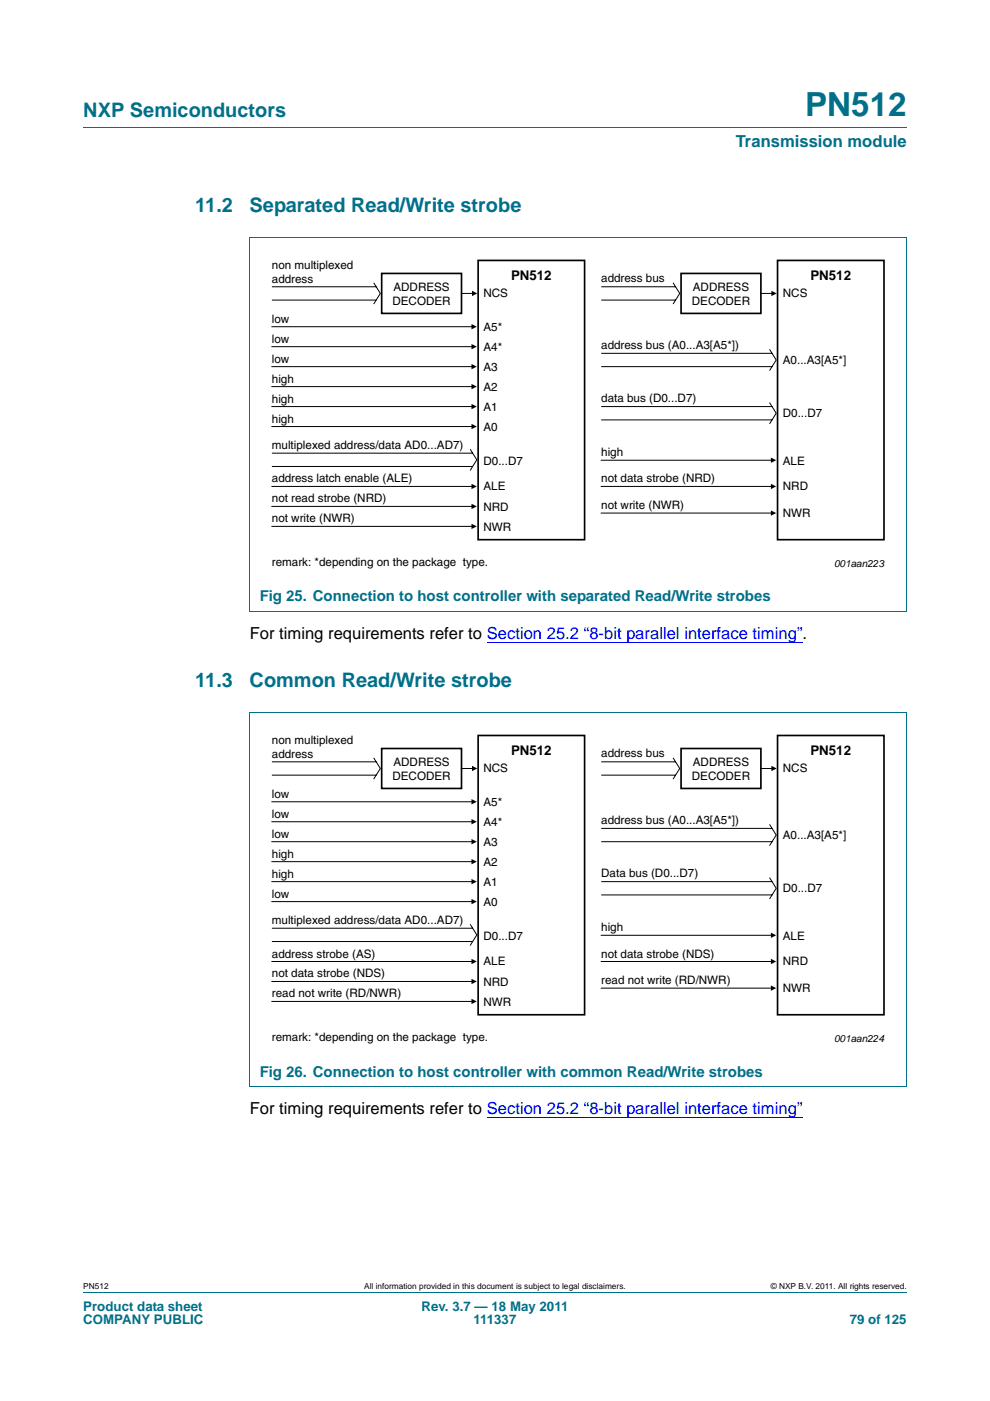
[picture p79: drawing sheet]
<svg xmlns="http://www.w3.org/2000/svg" width="210mm" height="297mm" viewBox="0 0 210 297" stroke-linecap="round" stroke-linejoin="round" font-family="sans-serif">
<defs><g id="words">
<text font-size="7" fill="#00708a" x="170.8" y="24.6">PN512</text>
<g font-size="4.2" fill="#00708a">
<text x="17.7" y="24.9">NXP Semiconductors</text>
<text x="41.4" y="45">11.2</text>
<text x="52.9" y="45">Separated Read/Write strobe</text>
<text x="41.4" y="145.7">11.3</text>
<text x="52.9" y="145.7">Common Read/Write strobe</text>
</g>
<text font-size="3.5" fill="#00708a" x="156.1" y="31.1">Transmission module</text>
<g font-size="3.5">
<text x="53" y="135.5">For timing requirements refer to Section 25.2 “8-bit parallel interface timing”.</text>
<text x="53" y="236.2">For timing requirements refer to Section 25.2 “8-bit parallel interface timing”</text>
</g>
<g font-size="3.2" fill="#00708a">
<text x="55.1" y="127.5">Fig 25. Connection to host controller with separated Read/Write strobes</text>
<text x="55.1" y="228.2">Fig 26. Connection to host controller with common Read/Write strobes</text>
</g>
<g font-size="2.8">
<text x="108.4" y="59.4">PN512</text>
<text x="171.9" y="59.4">PN512</text>
<text x="108.4" y="160.2">PN512</text>
<text x="171.9" y="160.2">PN512</text>
</g>
<g font-size="2.8" fill="#00708a">
<text x="17.7" y="277.9">Product data sheet</text>
<text x="17.7" y="280.8">COMPANY PUBLIC</text>
<text x="89.4" y="277.9">Rev. 3.7 — 18 May 2011</text>
<text x="100.4" y="280.8">111337</text>
<text x="180.2" y="280.8">79 of 125</text>
</g>
<g font-size="2.5">
<text x="57.7" y="57">non multiplexed</text>
<text x="57.7" y="60">address</text>
<text x="127.5" y="59.8">address bus</text>
<text x="83.2" y="64.6">DECODER</text>
<text x="83.5" y="61.6">ADDRESS</text>
<text x="102.5" y="63.1">NCS</text>
<text x="146.7" y="64.6">DECODER</text>
<text x="147" y="61.6">ADDRESS</text>
<text x="166" y="63.1">NCS</text>
<text x="57.7" y="68.4">low</text>
<text x="102.5" y="70.2">A5*</text>
<text x="57.7" y="72.7">low</text>
<text x="57.7" y="76.9">low</text>
<text x="102.5" y="74.4">A4*</text>
<text x="127.5" y="73.9">address bus (A0...A3[A5*])</text>
<text x="166" y="77.1">A0...A3[A5*]</text>
<text x="57.7" y="81.1">high</text>
<text x="102.5" y="82.9">A2</text>
<text x="102.5" y="78.7">A3</text>
<text x="57.7" y="85.4">high</text>
<text x="57.7" y="89.6">high</text>
<text x="102.5" y="87.2">A1</text>
<text x="127.5" y="85.3">data bus (D0...D7)</text>
<text x="166" y="88.5">D0...D7</text>
<text x="57.7" y="95.1">multiplexed address/data AD0...AD7)</text>
<text x="102.5" y="91.3">A0</text>
<text x="102.5" y="98.6">D0...D7</text>
<text x="127.5" y="96.7">high</text>
<text x="166" y="98.6">ALE</text>
<text x="57.7" y="102.3">address latch enable (ALE)</text>
<text x="57.7" y="106.5">not read strobe (NRD)</text>
<text x="102.5" y="104">ALE</text>
<text x="127.5" y="102.3">not data strobe (NRD)</text>
<text x="127.5" y="107.9">not write (NWR)</text>
<text x="166" y="104">NRD</text>
<text x="57.7" y="110.8">not write (NWR)</text>
<text x="102.5" y="108.3">NRD</text>
<text x="102.5" y="112.5">NWR</text>
<text x="166" y="109.6">NWR</text>
<text x="57.7" y="120.1">remark: *depending on the package type.</text>
<text x="57.7" y="157.7">non multiplexed</text>
<text x="57.7" y="160.7">address</text>
<text x="127.5" y="160.5">address bus</text>
<text x="83.2" y="165.4">DECODER</text>
<text x="83.5" y="162.4">ADDRESS</text>
<text x="102.5" y="163.8">NCS</text>
<text x="146.7" y="165.4">DECODER</text>
<text x="147" y="162.4">ADDRESS</text>
<text x="166" y="163.8">NCS</text>
<text x="57.7" y="173.4">low</text>
<text x="57.7" y="169.1">low</text>
<text x="102.5" y="170.9">A5*</text>
<text x="57.7" y="177.6">low</text>
<text x="102.5" y="179.4">A3</text>
<text x="102.5" y="175.1">A4*</text>
<text x="127.5" y="174.6">address bus (A0...A3[A5*])</text>
<text x="166" y="177.8">A0...A3[A5*]</text>
<text x="57.7" y="181.8">high</text>
<text x="102.5" y="183.6">A2</text>
<text x="57.7" y="186.1">high</text>
<text x="57.7" y="190.3">low</text>
<text x="102.5" y="187.9">A1</text>
<text x="127.5" y="186">Data bus (D0...D7)</text>
<text x="166" y="189.2">D0...D7</text>
<text x="57.7" y="195.8">multiplexed address/data AD0...AD7)</text>
<text x="102.5" y="192">A0</text>
<text x="127.5" y="197.5">high</text>
<text x="57.7" y="203">address strobe (AS)</text>
<text x="102.5" y="199.3">D0...D7</text>
<text x="127.5" y="203">not data strobe (NDS)</text>
<text x="166" y="199.3">ALE</text>
<text x="57.7" y="207.2">not data strobe (NDS)</text>
<text x="102.5" y="204.7">ALE</text>
<text x="102.5" y="209">NRD</text>
<text x="127.5" y="208.7">read not write (RD/NWR)</text>
<text x="166" y="204.7">NRD</text>
<text x="57.7" y="211.5">read not write (RD/NWR)</text>
<text x="102.5" y="213.2">NWR</text>
<text x="166" y="210.3">NWR</text>
<text x="57.7" y="220.8">remark: *depending on the package type.</text>
</g>
<g font-size="2.1">
<text x="176.9" y="120.2">001aan223</text>
<text x="176.9" y="220.9">001aan224</text>
</g>
<g font-size="1.8">
<text x="17.7" y="273.3">PN512</text>
<text x="77.3" y="273.3">All information provided in this document is subject to legal disclaimers.</text>
<text x="163.5" y="273.3">© NXP B.V. 2011. All rights reserved.</text>
</g>
</g></defs>
<path d="M17.7 27h174.6M17.7 273.9h174.6" fill="none" stroke="#00708a" stroke-width=".21"/>
<path d="M103.3 136.2h65.8" fill="none" stroke="#00f" stroke-width=".21"/>
<path d="M169.1 136.1h1.1v.2h-1.1z" fill="#00f"/>
<path d="M103.3 236.9h65.8" fill="none" stroke="#00f" stroke-width=".21"/>
<path d="M169.1 236.9h1.1v.1h-1.1z" fill="#00f"/>
<path d="M52.9 50.3h139.4M53 50.3v79.3M192.3 50.3v79.3M52.9 129.6h139.4M52.9 151h139.4M53 151v79.3M192.3 151v79.3M52.9 230.4h139.4" fill="none" stroke="#00708a" stroke-width=".21"/>
<g fill="#000">
<path d="M100 72.9l1.1 .6-1.1 .6zM100 77.2l1.1 .5-1.1 .6zM100 68.7l1.1 .6-1.1 .5zM100.1 61.6l1.1 .6-1.1 .6zM163.6 61.6l1.1 .6-1.1 .6zM100 81.4l1.1 .6-1.1 .5zM100 85.6l1.1 .6-1.1 .6zM100 89.9l1.1 .5-1.1 .6zM163.5 97l1.1 .6-1.1 .5zM100 102.6l1.1 .5-1.1 .6zM100 106.8l1.1 .6-1.1 .5zM100 111l1.1 .6-1.1 .6z"/>
<path d="M163.5 102.6l1.1 .5-1.1 .6zM163.5 108.2l1.1 .6-1.1 .5zM100 173.7l1.1 .5-1.1 .6zM100 177.9l1.1 .6-1.1 .5zM100 169.4l1.1 .6-1.1 .6zM100.1 162.4l1.1 .5-1.1 .6zM163.6 162.4l1.1 .5-1.1 .6zM100 182.1l1.1 .6-1.1 .6zM100 186.4l1.1 .5-1.1 .6zM100 190.6l1.1 .6-1.1 .5zM163.5 197.7l1.1 .6-1.1 .6zM100 203.3l1.1 .6-1.1 .5z"/>
<path d="M100 207.5l1.1 .6-1.1 .6zM100 211.8l1.1 .5-1.1 .6zM163.5 203.3l1.1 .6-1.1 .5zM163.5 208.9l1.1 .6-1.1 .6z"/>
</g>
<g fill="none" stroke="#000" stroke-width=".21">
<path d="M79.3 60l1.4 2.2-1.4 2.3M142.8 60l1.4 2.2-1.4 2.3M57.7 77.7h42.9M57.7 63.6h22.1M57.7 60.8h22.1M57.7 73.5h42.9M57.7 69.3h42.9M97.9 62.2h2.8M127.5 77.7h36.3M127.5 74.9h36.3M127.5 63.6h15.8M127.5 60.8h15.8"/>
<path d="M161.4 62.2h2.8M163.2 74.1l1.4 2.2-1.4 2.3M57.7 86.2h42.9M57.7 98.9h42.6M57.7 96.1h42.6M57.7 82h42.9M57.7 90.4h42.9M99.7 95.2l1.4 2.3-1.4 2.2M127.5 97.6h36.6M127.5 89h36.3M127.5 86.2h36.3M163.2 85.4l1.4 2.2-1.4 2.3"/>
<path d="M57.7 103.1h42.9M57.7 107.4h42.9M57.7 111.6h42.9M127.5 103.1h36.6M127.5 108.8h36.6M57.7 164.3h22.1M57.7 161.5h22.1M57.7 174.2h42.9M57.7 178.5h42.9M57.7 170h42.9M79.3 160.7l1.4 2.2-1.4 2.3M97.9 162.9h2.8"/>
<path d="M127.5 178.5h36.3M127.5 175.6h36.3M127.5 164.3h15.8M127.5 161.5h15.8M142.8 160.7l1.4 2.2-1.4 2.3M161.4 162.9h2.8M163.2 174.8l1.4 2.2-1.4 2.3M57.7 186.9h42.9M57.7 199.6h42.6M57.7 196.8h42.6M57.7 182.7h42.9M57.7 191.2h42.9"/>
<path d="M99.7 196l1.4 2.2-1.4 2.3M127.5 198.3h36.6M127.5 189.7h36.3M127.5 186.9h36.3M163.2 186.1l1.4 2.2-1.4 2.3M57.7 203.9h42.9M57.7 208.1h42.9M57.7 212.3h42.9M127.5 203.9h36.6M127.5 209.5h36.6"/>
</g>
<path d="M81 58h16.9v8.4h-16.9zM101.4 55.2h22.6v59.2h-22.6zM144.5 58h16.9v8.4h-16.9zM164.9 55.2h22.6v59.2h-22.6zM81 158.7h16.9v8.5h-16.9zM101.4 155.9h22.6v59.2h-22.6zM144.5 158.7h16.9v8.5h-16.9zM164.9 155.9h22.6v59.2h-22.6z" fill="none" stroke="#000" stroke-width=".35"/>
<use href="#words"/>
</svg>
